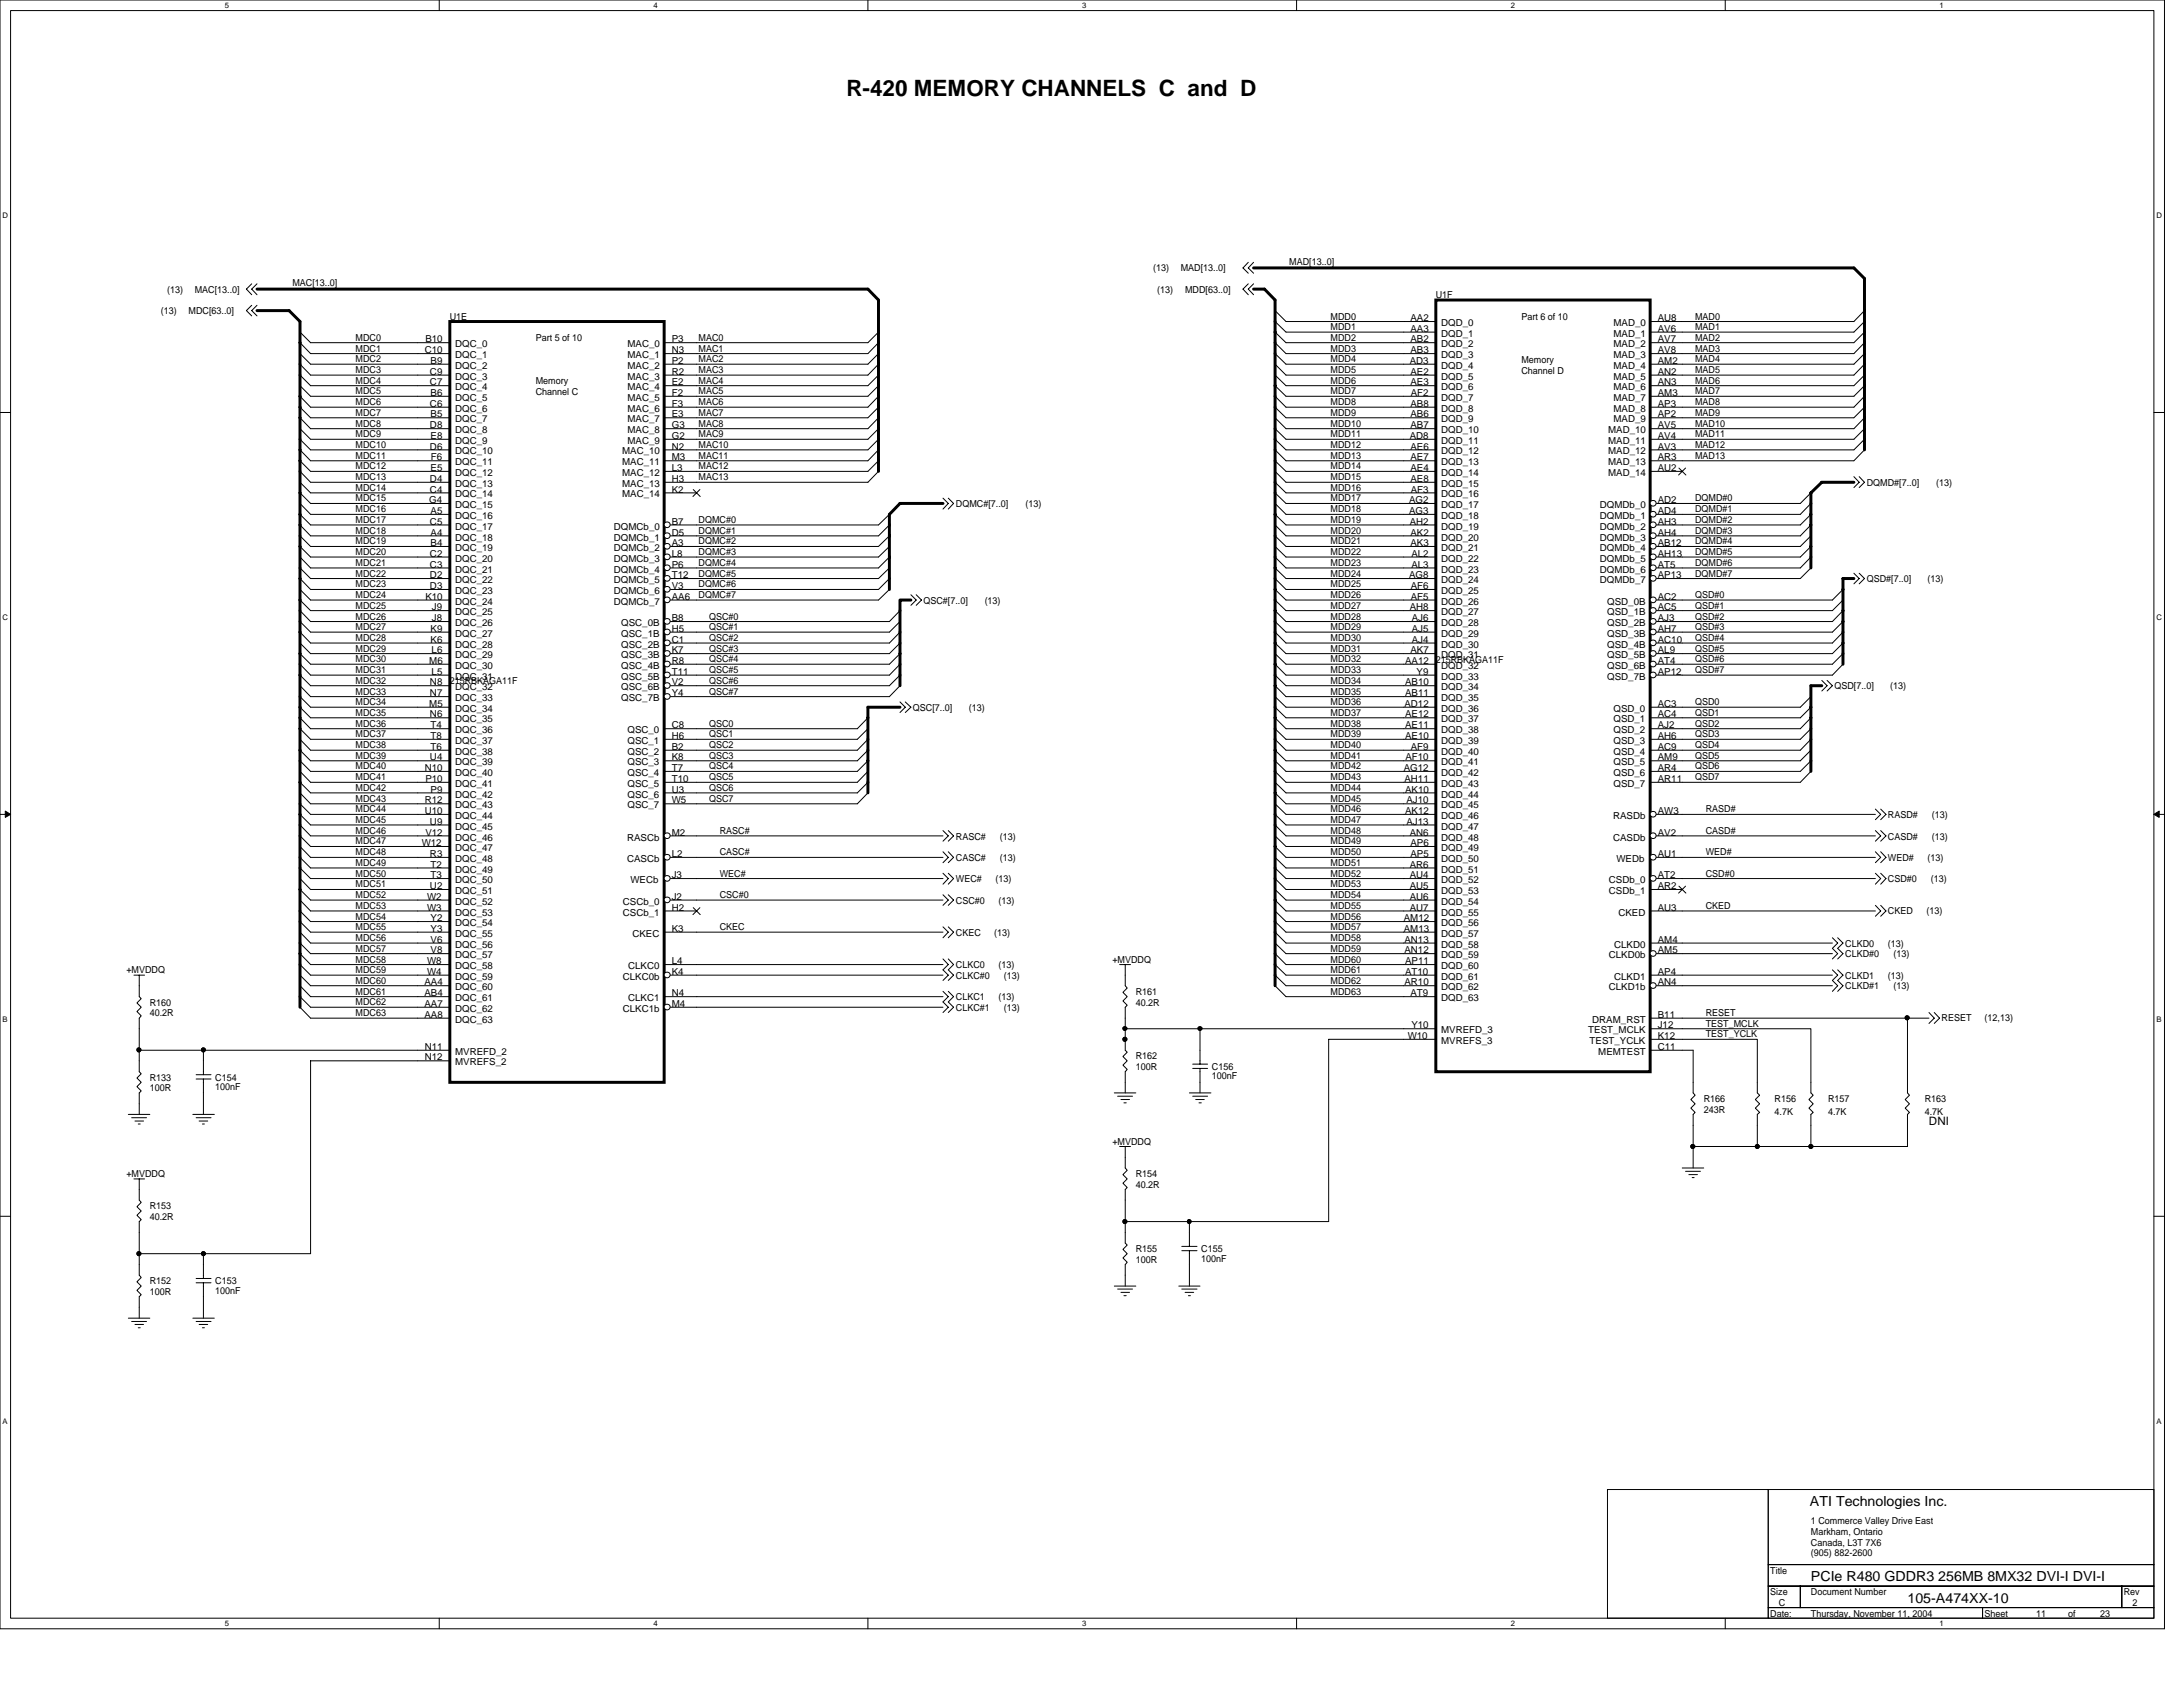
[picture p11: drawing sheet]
<svg xmlns="http://www.w3.org/2000/svg" width="279mm" height="216mm" viewBox="0 0 279 216" stroke-linecap="round" stroke-linejoin="round" font-family="sans-serif">
<defs><g id="words">
<text font-size="2.9" x="108.3" y="12.2">R-420 MEMORY CHANNELS C and D</text>
<g font-size="1.8">
<text x="231.6" y="192.8">ATI Technologies Inc.</text>
<text x="231.8" y="202.4">PCIe R480 GDDR3 256MB 8MX32 DVI-I DVI-I</text>
<text x="244.1" y="205.1">105-A474XX-10</text>
</g>
<text font-size="1.5" x="246.9" y="144">DNI</text>
<g font-size="1.2">
<text x="147.6" y="34.7">(13)</text>
<text x="151.1" y="34.7">MAD[13..0]</text>
<text x="165" y="33.9">MAD[13..0]</text>
<text x="20.6" y="40.2">(13)</text>
<text x="21.4" y="37.5">(13)</text>
<text x="24.1" y="40.2">MDC[63..0]</text>
<text x="24.9" y="37.5">MAC[13..0]</text>
<text x="37.4" y="36.6">MAC[13..0]</text>
<text x="57.6" y="40.9">U1E</text>
<text x="148.1" y="37.5">(13)</text>
<text x="151.7" y="37.5">MDD[63..0]</text>
<text x="170.3" y="40.9">MDD0</text>
<text x="180.5" y="41.1">AA2</text>
<text x="183.8" y="38.1">U1F</text>
<text x="184.4" y="41.7">DQD_0</text>
<text x="194.7" y="40.9">Part 6 of 10</text>
<text x="206.5" y="41.7">MAD_0</text>
<text x="212.2" y="41.1">AU8</text>
<text x="217" y="40.9">MAD0</text>
<text x="45.5" y="43.6">MDC0</text>
<text x="45.5" y="47.8">MDC3</text>
<text x="45.5" y="46.4">MDC2</text>
<text x="45.5" y="45">MDC1</text>
<text x="54.4" y="45.2">C10</text>
<text x="54.4" y="43.8">B10</text>
<text x="55" y="48">C9</text>
<text x="55.1" y="46.6">B9</text>
<text x="58.3" y="44.4">DQC_0</text>
<text x="58.3" y="45.8">DQC_1</text>
<text x="58.3" y="47.2">DQC_2</text>
<text x="68.6" y="43.6">Part 5 of 10</text>
<text x="80.3" y="45.8">MAC_1</text>
<text x="80.3" y="47.2">MAC_2</text>
<text x="80.3" y="44.4">MAC_0</text>
<text x="86" y="45.2">N3</text>
<text x="86" y="46.6">P2</text>
<text x="86" y="48">R2</text>
<text x="86" y="43.8">P3</text>
<text x="89.4" y="46.4">MAC2</text>
<text x="89.4" y="47.8">MAC3</text>
<text x="89.4" y="45">MAC1</text>
<text x="89.4" y="43.6">MAC0</text>
<text x="170.3" y="42.2">MDD1</text>
<text x="170.3" y="43.6">MDD2</text>
<text x="170.3" y="47.8">MDD5</text>
<text x="170.3" y="45">MDD3</text>
<text x="170.3" y="46.4">MDD4</text>
<text x="180.4" y="46.6">AD3</text>
<text x="180.5" y="42.5">AA3</text>
<text x="180.5" y="43.8">AB2</text>
<text x="180.5" y="45.2">AB3</text>
<text x="180.5" y="48">AE2</text>
<text x="184.4" y="43.1">DQD_1</text>
<text x="184.4" y="44.4">DQD_2</text>
<text x="184.4" y="45.8">DQD_3</text>
<text x="184.4" y="47.2">DQD_4</text>
<text x="194.7" y="46.4">Memory</text>
<text x="194.7" y="47.8">Channel D</text>
<text x="206.5" y="43.1">MAD_1</text>
<text x="206.5" y="44.4">MAD_2</text>
<text x="206.5" y="45.8">MAD_3</text>
<text x="206.5" y="47.2">MAD_4</text>
<text x="212.2" y="42.5">AV6</text>
<text x="212.2" y="43.8">AV7</text>
<text x="212.2" y="45.2">AV8</text>
<text x="212.2" y="46.6">AM2</text>
<text x="212.2" y="48">AN2</text>
<text x="217" y="43.6">MAD2</text>
<text x="217" y="45">MAD3</text>
<text x="217" y="46.4">MAD4</text>
<text x="217" y="47.8">MAD5</text>
<text x="217" y="42.2">MAD1</text>
<text x="45.5" y="50.5">MDC5</text>
<text x="45.5" y="49.1">MDC4</text>
<text x="45.5" y="51.9">MDC6</text>
<text x="45.5" y="53.2">MDC7</text>
<text x="55" y="49.3">C7</text>
<text x="55" y="52.1">C6</text>
<text x="55.1" y="50.7">B6</text>
<text x="55.1" y="53.4">B5</text>
<text x="58.3" y="48.6">DQC_3</text>
<text x="58.3" y="50">DQC_4</text>
<text x="58.3" y="51.3">DQC_5</text>
<text x="58.3" y="52.7">DQC_6</text>
<text x="68.6" y="49.1">Memory</text>
<text x="68.6" y="50.6">Channel C</text>
<text x="80.3" y="48.6">MAC_3</text>
<text x="80.3" y="50">MAC_4</text>
<text x="80.3" y="51.3">MAC_5</text>
<text x="80.3" y="52.7">MAC_6</text>
<text x="86" y="49.3">E2</text>
<text x="86" y="50.7">F2</text>
<text x="86" y="52.1">F3</text>
<text x="86" y="53.4">E3</text>
<text x="89.4" y="50.5">MAC5</text>
<text x="89.4" y="51.9">MAC6</text>
<text x="89.4" y="53.2">MAC7</text>
<text x="89.4" y="49.1">MAC4</text>
<text x="170.3" y="49.1">MDD6</text>
<text x="170.3" y="51.9">MDD8</text>
<text x="170.3" y="50.5">MDD7</text>
<text x="170.3" y="53.2">MDD9</text>
<text x="180.5" y="49.3">AE3</text>
<text x="180.5" y="52.1">AB8</text>
<text x="180.5" y="53.4">AB6</text>
<text x="180.6" y="50.7">AF2</text>
<text x="184.4" y="48.6">DQD_5</text>
<text x="184.4" y="50">DQD_6</text>
<text x="184.4" y="51.3">DQD_7</text>
<text x="184.4" y="52.7">DQD_8</text>
<text x="206.5" y="48.6">MAD_5</text>
<text x="206.5" y="50">MAD_6</text>
<text x="206.5" y="51.3">MAD_7</text>
<text x="206.5" y="52.7">MAD_8</text>
<text x="212.2" y="49.3">AN3</text>
<text x="212.2" y="50.7">AM3</text>
<text x="212.2" y="52.1">AP3</text>
<text x="212.2" y="53.4">AP2</text>
<text x="217" y="49.1">MAD6</text>
<text x="217" y="51.9">MAD8</text>
<text x="217" y="50.5">MAD7</text>
<text x="217" y="53.2">MAD9</text>
<text x="45.5" y="54.6">MDC8</text>
<text x="45.5" y="58.7">MDC11</text>
<text x="45.5" y="56">MDC9</text>
<text x="45.5" y="57.3">MDC10</text>
<text x="55" y="54.8">D8</text>
<text x="55" y="57.5">D6</text>
<text x="55.1" y="56.2">E8</text>
<text x="55.2" y="58.9">F6</text>
<text x="58.3" y="54.1">DQC_7</text>
<text x="58.3" y="55.5">DQC_8</text>
<text x="58.3" y="56.8">DQC_9</text>
<text x="58.3" y="58.2">DQC_10</text>
<text x="58.3" y="59.6">DQC_11</text>
<text x="79.6" y="58.2">MAC_10</text>
<text x="79.6" y="59.6">MAC_11</text>
<text x="80.3" y="54.1">MAC_7</text>
<text x="80.3" y="55.5">MAC_8</text>
<text x="80.3" y="56.8">MAC_9</text>
<text x="86" y="54.8">G3</text>
<text x="86" y="56.2">G2</text>
<text x="86" y="57.5">N2</text>
<text x="86" y="58.9">M3</text>
<text x="89.4" y="54.6">MAC8</text>
<text x="89.4" y="56">MAC9</text>
<text x="89.4" y="58.7">MAC11</text>
<text x="89.4" y="57.3">MAC10</text>
<text x="170.3" y="54.6">MDD10</text>
<text x="170.3" y="56">MDD11</text>
<text x="170.3" y="57.3">MDD12</text>
<text x="170.3" y="58.7">MDD13</text>
<text x="180.4" y="56.2">AD8</text>
<text x="180.5" y="54.8">AB7</text>
<text x="180.5" y="57.5">AE6</text>
<text x="180.5" y="58.9">AE7</text>
<text x="184.4" y="54.1">DQD_9</text>
<text x="184.4" y="55.5">DQD_10</text>
<text x="184.4" y="56.8">DQD_11</text>
<text x="184.4" y="58.2">DQD_12</text>
<text x="184.4" y="59.6">DQD_13</text>
<text x="205.8" y="55.5">MAD_10</text>
<text x="205.8" y="56.8">MAD_11</text>
<text x="205.8" y="58.2">MAD_12</text>
<text x="205.8" y="59.6">MAD_13</text>
<text x="206.5" y="54.1">MAD_9</text>
<text x="212.2" y="54.8">AV5</text>
<text x="212.2" y="56.2">AV4</text>
<text x="212.2" y="57.5">AV3</text>
<text x="212.2" y="58.9">AR3</text>
<text x="217" y="57.3">MAD12</text>
<text x="217" y="58.7">MAD13</text>
<text x="217" y="56">MAD11</text>
<text x="217" y="54.6">MAD10</text>
<text x="45.5" y="60.1">MDC12</text>
<text x="45.5" y="62.8">MDC14</text>
<text x="45.5" y="65.6">MDC16</text>
<text x="45.5" y="64.2">MDC15</text>
<text x="45.5" y="61.5">MDC13</text>
<text x="54.9" y="64.4">G4</text>
<text x="55" y="61.7">D4</text>
<text x="55" y="63">C4</text>
<text x="55.1" y="60.3">E5</text>
<text x="55.1" y="65.8">A5</text>
<text x="58.3" y="60.9">DQC_12</text>
<text x="58.3" y="62.3">DQC_13</text>
<text x="58.3" y="63.7">DQC_14</text>
<text x="58.3" y="65">DQC_15</text>
<text x="79.6" y="60.9">MAC_12</text>
<text x="79.6" y="62.3">MAC_13</text>
<text x="79.6" y="63.7">MAC_14</text>
<text x="86" y="60.3">L3</text>
<text x="86" y="61.7">H3</text>
<text x="86" y="63">K2</text>
<text x="89.4" y="61.5">MAC13</text>
<text x="89.4" y="60.1">MAC12</text>
<text x="122.3" y="64.9">DQMC#[7..0]</text>
<text x="131.2" y="64.9">(13)</text>
<text x="170.3" y="62.8">MDD16</text>
<text x="170.3" y="65.6">MDD18</text>
<text x="170.3" y="64.2">MDD17</text>
<text x="170.3" y="61.5">MDD15</text>
<text x="170.3" y="60.1">MDD14</text>
<text x="180.3" y="64.4">AG2</text>
<text x="180.3" y="65.8">AG3</text>
<text x="180.5" y="60.3">AE4</text>
<text x="180.5" y="61.7">AE8</text>
<text x="180.6" y="63">AF3</text>
<text x="184.4" y="60.9">DQD_14</text>
<text x="184.4" y="62.3">DQD_15</text>
<text x="184.4" y="63.7">DQD_16</text>
<text x="184.4" y="65">DQD_17</text>
<text x="204.8" y="65">DQMDb_0</text>
<text x="205.8" y="60.9">MAD_14</text>
<text x="212.2" y="64.4">AD2</text>
<text x="212.2" y="65.8">AD4</text>
<text x="212.2" y="60.3">AU2</text>
<text x="217" y="64.2">DQMD#0</text>
<text x="217" y="65.6">DQMD#1</text>
<text x="238.9" y="62.1">DQMD#[7..0]</text>
<text x="247.8" y="62.1">(13)</text>
<text x="45.5" y="66.9">MDC17</text>
<text x="45.5" y="71">MDC20</text>
<text x="45.5" y="69.7">MDC19</text>
<text x="45.5" y="68.3">MDC18</text>
<text x="55" y="67.1">C5</text>
<text x="55" y="71.2">C2</text>
<text x="55.1" y="68.5">A4</text>
<text x="55.1" y="69.9">B4</text>
<text x="58.3" y="66.4">DQC_16</text>
<text x="58.3" y="67.8">DQC_17</text>
<text x="58.3" y="69.2">DQC_18</text>
<text x="58.3" y="70.5">DQC_19</text>
<text x="58.3" y="71.9">DQC_20</text>
<text x="78.6" y="67.8">DQMCb_0</text>
<text x="78.6" y="69.2">DQMCb_1</text>
<text x="78.6" y="70.5">DQMCb_2</text>
<text x="78.6" y="71.9">DQMCb_3</text>
<text x="86" y="67.1">B7</text>
<text x="86" y="68.5">D5</text>
<text x="86" y="69.9">A3</text>
<text x="86" y="71.2">L8</text>
<text x="89.4" y="71">DQMC#3</text>
<text x="89.4" y="68.3">DQMC#1</text>
<text x="89.4" y="66.9">DQMC#0</text>
<text x="89.4" y="69.7">DQMC#2</text>
<text x="170.3" y="69.7">MDD21</text>
<text x="170.3" y="66.9">MDD19</text>
<text x="170.3" y="71">MDD22</text>
<text x="170.3" y="68.3">MDD20</text>
<text x="180.4" y="67.1">AH2</text>
<text x="180.5" y="68.5">AK2</text>
<text x="180.5" y="69.9">AK3</text>
<text x="180.6" y="71.2">AL2</text>
<text x="184.4" y="66.4">DQD_18</text>
<text x="184.4" y="67.8">DQD_19</text>
<text x="184.4" y="69.2">DQD_20</text>
<text x="184.4" y="70.5">DQD_21</text>
<text x="184.4" y="71.9">DQD_22</text>
<text x="204.8" y="66.4">DQMDb_1</text>
<text x="204.8" y="67.8">DQMDb_2</text>
<text x="204.8" y="69.2">DQMDb_3</text>
<text x="204.8" y="70.5">DQMDb_4</text>
<text x="204.8" y="71.9">DQMDb_5</text>
<text x="212.2" y="67.1">AH3</text>
<text x="212.2" y="68.5">AH4</text>
<text x="212.2" y="69.9">AB12</text>
<text x="212.2" y="71.2">AH13</text>
<text x="217" y="66.9">DQMD#2</text>
<text x="217" y="68.3">DQMD#3</text>
<text x="217" y="71">DQMD#5</text>
<text x="217" y="69.7">DQMD#4</text>
<text x="45.5" y="72.4">MDC21</text>
<text x="45.5" y="73.8">MDC22</text>
<text x="45.5" y="76.5">MDC24</text>
<text x="45.5" y="77.9">MDC25</text>
<text x="45.5" y="75.2">MDC23</text>
<text x="54.4" y="76.8">K10</text>
<text x="55" y="72.6">C3</text>
<text x="55" y="74">D2</text>
<text x="55" y="75.4">D3</text>
<text x="58.3" y="73.3">DQC_21</text>
<text x="58.3" y="74.6">DQC_22</text>
<text x="58.3" y="76">DQC_23</text>
<text x="58.3" y="77.4">DQC_24</text>
<text x="78.6" y="73.3">DQMCb_4</text>
<text x="78.6" y="74.6">DQMCb_5</text>
<text x="78.6" y="76">DQMCb_6</text>
<text x="78.6" y="77.4">DQMCb_7</text>
<text x="86" y="72.6">P6</text>
<text x="86" y="74">T12</text>
<text x="86" y="75.4">V3</text>
<text x="86" y="76.8">AA6</text>
<text x="89.4" y="75.2">DQMC#6</text>
<text x="89.4" y="72.4">DQMC#4</text>
<text x="89.4" y="73.8">DQMC#5</text>
<text x="89.4" y="76.5">DQMC#7</text>
<text x="118.2" y="77.3">QSC#[7..0]</text>
<text x="126" y="77.3">(13)</text>
<text x="170.3" y="75.2">MDD25</text>
<text x="170.3" y="72.4">MDD23</text>
<text x="170.3" y="77.9">MDD27</text>
<text x="170.3" y="76.5">MDD26</text>
<text x="170.3" y="73.8">MDD24</text>
<text x="180.3" y="74">AG8</text>
<text x="180.6" y="75.4">AF6</text>
<text x="180.6" y="76.8">AF5</text>
<text x="180.6" y="72.6">AL3</text>
<text x="184.4" y="73.3">DQD_23</text>
<text x="184.4" y="74.6">DQD_24</text>
<text x="184.4" y="76">DQD_25</text>
<text x="184.4" y="77.4">DQD_26</text>
<text x="204.8" y="73.3">DQMDb_6</text>
<text x="204.8" y="74.6">DQMDb_7</text>
<text x="205.7" y="77.4">QSD_0B</text>
<text x="212.2" y="76.8">AC2</text>
<text x="212.2" y="72.6">AT5</text>
<text x="212.2" y="74">AP13</text>
<text x="217" y="73.8">DQMD#7</text>
<text x="217" y="72.4">DQMD#6</text>
<text x="217" y="76.5">QSD#0</text>
<text x="217" y="77.9">QSD#1</text>
<text x="238.9" y="74.5">QSD#[7..0]</text>
<text x="246.7" y="74.5">(13)</text>
<text x="45.5" y="79.3">MDC26</text>
<text x="45.5" y="83.4">MDC29</text>
<text x="45.5" y="82">MDC28</text>
<text x="45.5" y="80.6">MDC27</text>
<text x="55.1" y="80.9">K9</text>
<text x="55.1" y="82.3">K6</text>
<text x="55.2" y="83.6">L6</text>
<text x="55.3" y="78.1">J9</text>
<text x="55.3" y="79.5">J8</text>
<text x="58.3" y="78.7">DQC_25</text>
<text x="58.3" y="80.1">DQC_26</text>
<text x="58.3" y="81.5">DQC_27</text>
<text x="58.3" y="82.9">DQC_28</text>
<text x="79.5" y="80.1">QSC_0B</text>
<text x="79.5" y="81.5">QSC_1B</text>
<text x="79.5" y="82.9">QSC_2B</text>
<text x="86" y="79.5">B8</text>
<text x="86" y="80.9">H5</text>
<text x="86" y="82.3">C1</text>
<text x="86" y="83.6">K7</text>
<text x="90.8" y="79.3">QSC#0</text>
<text x="90.8" y="80.6">QSC#1</text>
<text x="90.8" y="82">QSC#2</text>
<text x="90.8" y="83.4">QSC#3</text>
<text x="170.3" y="80.6">MDD29</text>
<text x="170.3" y="83.4">MDD31</text>
<text x="170.3" y="82">MDD30</text>
<text x="170.3" y="79.3">MDD28</text>
<text x="180.4" y="78.1">AH8</text>
<text x="180.5" y="83.6">AK7</text>
<text x="180.7" y="79.5">AJ6</text>
<text x="180.7" y="80.9">AJ5</text>
<text x="180.7" y="82.3">AJ4</text>
<text x="184.4" y="78.7">DQD_27</text>
<text x="184.4" y="80.1">DQD_28</text>
<text x="184.4" y="81.5">DQD_29</text>
<text x="184.4" y="82.9">DQD_30</text>
<text x="205.7" y="78.7">QSD_1B</text>
<text x="205.7" y="80.1">QSD_2B</text>
<text x="205.7" y="81.5">QSD_3B</text>
<text x="205.7" y="82.9">QSD_4B</text>
<text x="212.2" y="78.1">AC5</text>
<text x="212.2" y="79.5">AJ3</text>
<text x="212.2" y="80.9">AH7</text>
<text x="212.2" y="82.3">AC10</text>
<text x="212.2" y="83.6">AL9</text>
<text x="217" y="79.3">QSD#2</text>
<text x="217" y="80.6">QSD#3</text>
<text x="217" y="82">QSD#4</text>
<text x="217" y="83.4">QSD#5</text>
<text x="45.5" y="84.8">MDC30</text>
<text x="45.5" y="88.9">MDC33</text>
<text x="45.5" y="86.1">MDC31</text>
<text x="45.5" y="87.5">MDC32</text>
<text x="54.9" y="85">M6</text>
<text x="55" y="87.7">N8</text>
<text x="55" y="89.1">N7</text>
<text x="55.2" y="86.4">L5</text>
<text x="57.6" y="87.5">215RBKAGA11F</text>
<text x="58.3" y="84.2">DQC_29</text>
<text x="58.3" y="85.6">DQC_30</text>
<text x="58.3" y="87">DQC_31</text>
<text x="58.3" y="88.3">DQC_32</text>
<text x="58.3" y="89.7">DQC_33</text>
<text x="79.5" y="84.2">QSC_3B</text>
<text x="79.5" y="85.6">QSC_4B</text>
<text x="79.5" y="87">QSC_5B</text>
<text x="79.5" y="88.3">QSC_6B</text>
<text x="79.5" y="89.7">QSC_7B</text>
<text x="86" y="85">R8</text>
<text x="86" y="86.4">T11</text>
<text x="86" y="87.7">V2</text>
<text x="86" y="89.1">Y4</text>
<text x="90.8" y="84.8">QSC#4</text>
<text x="90.8" y="86.1">QSC#5</text>
<text x="90.8" y="87.5">QSC#6</text>
<text x="90.8" y="88.9">QSC#7</text>
<text x="170.3" y="86.1">MDD33</text>
<text x="170.3" y="87.5">MDD34</text>
<text x="170.3" y="88.9">MDD35</text>
<text x="170.3" y="84.8">MDD32</text>
<text x="179.8" y="85">AA12</text>
<text x="179.8" y="87.7">AB10</text>
<text x="179.8" y="89.1">AB11</text>
<text x="181.3" y="86.4">Y9</text>
<text x="183.8" y="84.8">215RBKAGA11F</text>
<text x="184.4" y="84.2">DQD_31</text>
<text x="184.4" y="85.6">DQD_32</text>
<text x="184.4" y="87">DQD_33</text>
<text x="184.4" y="88.3">DQD_34</text>
<text x="184.4" y="89.7">DQD_35</text>
<text x="205.7" y="84.2">QSD_5B</text>
<text x="205.7" y="85.6">QSD_6B</text>
<text x="205.7" y="87">QSD_7B</text>
<text x="212.2" y="85">AT4</text>
<text x="212.2" y="86.4">AP12</text>
<text x="217" y="84.8">QSD#6</text>
<text x="217" y="86.1">QSD#7</text>
<text x="234.8" y="88.2">QSD[7..0]</text>
<text x="241.9" y="88.2">(13)</text>
<text x="45.5" y="93">MDC36</text>
<text x="45.5" y="91.6">MDC35</text>
<text x="45.5" y="95.8">MDC38</text>
<text x="45.5" y="94.4">MDC37</text>
<text x="45.5" y="90.3">MDC34</text>
<text x="54.9" y="90.5">M5</text>
<text x="55" y="91.8">N6</text>
<text x="55.1" y="93.2">T4</text>
<text x="55.1" y="94.6">T8</text>
<text x="55.1" y="96">T6</text>
<text x="58.3" y="91.1">DQC_34</text>
<text x="58.3" y="92.5">DQC_35</text>
<text x="58.3" y="93.9">DQC_36</text>
<text x="58.3" y="95.2">DQC_37</text>
<text x="80.3" y="93.9">QSC_0</text>
<text x="80.3" y="95.2">QSC_1</text>
<text x="86" y="93.2">C8</text>
<text x="86" y="94.6">H6</text>
<text x="86" y="96">B2</text>
<text x="90.8" y="93">QSC0</text>
<text x="90.8" y="94.4">QSC1</text>
<text x="90.8" y="95.8">QSC2</text>
<text x="116.8" y="91">QSC[7..0]</text>
<text x="124" y="91">(13)</text>
<text x="170.3" y="91.6">MDD37</text>
<text x="170.3" y="93">MDD38</text>
<text x="170.3" y="90.3">MDD36</text>
<text x="170.3" y="94.4">MDD39</text>
<text x="170.3" y="95.8">MDD40</text>
<text x="179.7" y="90.5">AD12</text>
<text x="179.8" y="91.8">AE12</text>
<text x="179.8" y="93.2">AE11</text>
<text x="179.8" y="94.6">AE10</text>
<text x="180.6" y="96">AF9</text>
<text x="184.4" y="91.1">DQD_36</text>
<text x="184.4" y="92.5">DQD_37</text>
<text x="184.4" y="93.9">DQD_38</text>
<text x="184.4" y="95.2">DQD_39</text>
<text x="206.5" y="91.1">QSD_0</text>
<text x="206.5" y="92.5">QSD_1</text>
<text x="206.5" y="93.9">QSD_2</text>
<text x="206.5" y="95.2">QSD_3</text>
<text x="212.2" y="90.5">AC3</text>
<text x="212.2" y="91.8">AC4</text>
<text x="212.2" y="93.2">AJ2</text>
<text x="212.2" y="96">AC9</text>
<text x="212.2" y="94.6">AH6</text>
<text x="217" y="90.3">QSD0</text>
<text x="217" y="91.6">QSD1</text>
<text x="217" y="93">QSD2</text>
<text x="217" y="94.4">QSD3</text>
<text x="217" y="95.8">QSD4</text>
<text x="45.5" y="97.1">MDC39</text>
<text x="45.5" y="99.9">MDC41</text>
<text x="45.5" y="101.2">MDC42</text>
<text x="45.5" y="98.5">MDC40</text>
<text x="54.4" y="98.7">N10</text>
<text x="54.4" y="100.1">P10</text>
<text x="55" y="97.3">U4</text>
<text x="55.1" y="101.4">P9</text>
<text x="58.3" y="96.6">DQC_38</text>
<text x="58.3" y="98">DQC_39</text>
<text x="58.3" y="99.3">DQC_40</text>
<text x="58.3" y="100.7">DQC_41</text>
<text x="80.3" y="96.6">QSC_2</text>
<text x="80.3" y="98">QSC_3</text>
<text x="80.3" y="99.3">QSC_4</text>
<text x="80.3" y="100.7">QSC_5</text>
<text x="86" y="97.3">K8</text>
<text x="86" y="98.7">T7</text>
<text x="86" y="100.1">T10</text>
<text x="86" y="101.4">U3</text>
<text x="90.8" y="97.1">QSC3</text>
<text x="90.8" y="98.5">QSC4</text>
<text x="90.8" y="99.9">QSC5</text>
<text x="90.8" y="101.2">QSC6</text>
<text x="170.3" y="101.2">MDD44</text>
<text x="170.3" y="97.1">MDD41</text>
<text x="170.3" y="99.9">MDD43</text>
<text x="170.3" y="98.5">MDD42</text>
<text x="179.7" y="98.7">AG12</text>
<text x="179.7" y="100.1">AH11</text>
<text x="179.8" y="101.4">AK10</text>
<text x="179.9" y="97.3">AF10</text>
<text x="184.4" y="96.6">DQD_40</text>
<text x="184.4" y="98">DQD_41</text>
<text x="184.4" y="99.3">DQD_42</text>
<text x="184.4" y="100.7">DQD_43</text>
<text x="206.5" y="96.6">QSD_4</text>
<text x="206.5" y="98">QSD_5</text>
<text x="206.5" y="99.3">QSD_6</text>
<text x="206.5" y="100.7">QSD_7</text>
<text x="212.2" y="97.3">AM9</text>
<text x="212.2" y="98.7">AR4</text>
<text x="212.2" y="100.1">AR11</text>
<text x="217" y="97.1">QSD5</text>
<text x="217" y="98.5">QSD6</text>
<text x="217" y="99.9">QSD7</text>
<text x="45.5" y="106.7">MDC46</text>
<text x="45.5" y="102.6">MDC43</text>
<text x="45.5" y="104">MDC44</text>
<text x="45.5" y="105.3">MDC45</text>
<text x="54.4" y="102.8">R12</text>
<text x="54.4" y="104.2">U10</text>
<text x="54.4" y="106.9">V12</text>
<text x="55" y="105.5">U9</text>
<text x="58.3" y="102.1">DQC_42</text>
<text x="58.3" y="103.5">DQC_43</text>
<text x="58.3" y="104.8">DQC_44</text>
<text x="58.3" y="106.2">DQC_45</text>
<text x="58.3" y="107.6">DQC_46</text>
<text x="80.3" y="107.6">RASCb</text>
<text x="80.3" y="102.1">QSC_6</text>
<text x="80.3" y="103.5">QSC_7</text>
<text x="86" y="102.8">W5</text>
<text x="86" y="106.9">M2</text>
<text x="90.8" y="102.6">QSC7</text>
<text x="92.1" y="106.7">RASC#</text>
<text x="122.3" y="107.4">RASC#</text>
<text x="128" y="107.4">(13)</text>
<text x="170.3" y="106.7">MDD48</text>
<text x="170.3" y="104">MDD46</text>
<text x="170.3" y="102.6">MDD45</text>
<text x="170.3" y="105.3">MDD47</text>
<text x="179.8" y="104.2">AK12</text>
<text x="180" y="102.8">AJ10</text>
<text x="180" y="105.5">AJ13</text>
<text x="180.4" y="106.9">AN6</text>
<text x="184.4" y="102.1">DQD_44</text>
<text x="184.4" y="103.5">DQD_45</text>
<text x="184.4" y="104.8">DQD_46</text>
<text x="184.4" y="106.2">DQD_47</text>
<text x="184.4" y="107.6">DQD_48</text>
<text x="206.5" y="104.8">RASDb</text>
<text x="206.5" y="107.6">CASDb</text>
<text x="212.2" y="104.2">AW3</text>
<text x="212.2" y="106.9">AV2</text>
<text x="218.3" y="104">RASD#</text>
<text x="218.3" y="106.7">CASD#</text>
<text x="241.6" y="104.7">RASD#</text>
<text x="241.6" y="107.4">CASD#</text>
<text x="247.3" y="104.7">(13)</text>
<text x="247.3" y="107.4">(13)</text>
<text x="45.5" y="108.1">MDC47</text>
<text x="45.5" y="110.8">MDC49</text>
<text x="45.5" y="112.2">MDC50</text>
<text x="45.5" y="113.6">MDC51</text>
<text x="45.5" y="109.5">MDC48</text>
<text x="54" y="108.3">W12</text>
<text x="55" y="109.7">R3</text>
<text x="55" y="113.8">U2</text>
<text x="55.1" y="111">T2</text>
<text x="55.1" y="112.4">T3</text>
<text x="58.3" y="108.9">DQC_47</text>
<text x="58.3" y="110.3">DQC_48</text>
<text x="58.3" y="111.7">DQC_49</text>
<text x="58.3" y="113">DQC_50</text>
<text x="80.3" y="110.3">CASCb</text>
<text x="80.7" y="113">WECb</text>
<text x="86" y="112.4">J3</text>
<text x="86" y="109.7">L2</text>
<text x="92.1" y="109.5">CASC#</text>
<text x="92.1" y="112.2">WEC#</text>
<text x="122.3" y="110.2">CASC#</text>
<text x="122.3" y="112.9">WEC#</text>
<text x="127.4" y="112.9">(13)</text>
<text x="128" y="110.2">(13)</text>
<text x="170.3" y="109.5">MDD50</text>
<text x="170.3" y="113.6">MDD53</text>
<text x="170.3" y="112.2">MDD52</text>
<text x="170.3" y="108.1">MDD49</text>
<text x="170.3" y="110.8">MDD51</text>
<text x="180.4" y="111">AR6</text>
<text x="180.4" y="112.4">AU4</text>
<text x="180.4" y="113.8">AU5</text>
<text x="180.5" y="108.3">AP6</text>
<text x="180.5" y="109.7">AP5</text>
<text x="184.4" y="108.9">DQD_49</text>
<text x="184.4" y="110.3">DQD_50</text>
<text x="184.4" y="111.7">DQD_51</text>
<text x="184.4" y="113">DQD_52</text>
<text x="205.9" y="113">CSDb_0</text>
<text x="206.9" y="110.3">WEDb</text>
<text x="212.2" y="112.4">AT2</text>
<text x="212.2" y="113.8">AR2</text>
<text x="212.2" y="109.7">AU1</text>
<text x="218.3" y="112.2">CSD#0</text>
<text x="218.3" y="109.5">WED#</text>
<text x="241.6" y="112.9">CSD#0</text>
<text x="241.6" y="110.2">WED#</text>
<text x="246.7" y="110.2">(13)</text>
<text x="247.1" y="112.9">(13)</text>
<text x="45.5" y="119">MDC55</text>
<text x="45.5" y="117.7">MDC54</text>
<text x="45.5" y="116.3">MDC53</text>
<text x="45.5" y="114.9">MDC52</text>
<text x="54.7" y="115.1">W2</text>
<text x="54.7" y="116.5">W3</text>
<text x="55.1" y="117.9">Y2</text>
<text x="55.1" y="119.3">Y3</text>
<text x="58.3" y="114.4">DQC_51</text>
<text x="58.3" y="115.8">DQC_52</text>
<text x="58.3" y="117.2">DQC_53</text>
<text x="58.3" y="118.5">DQC_54</text>
<text x="58.3" y="119.9">DQC_55</text>
<text x="79.7" y="115.8">CSCb_0</text>
<text x="79.7" y="117.2">CSCb_1</text>
<text x="80.9" y="119.9">CKEC</text>
<text x="86" y="119.3">K3</text>
<text x="86" y="115.1">J2</text>
<text x="86" y="116.5">H2</text>
<text x="92.1" y="119">CKEC</text>
<text x="92.1" y="114.9">CSC#0</text>
<text x="122.3" y="119.8">CKEC</text>
<text x="122.3" y="115.7">CSC#0</text>
<text x="127.3" y="119.8">(13)</text>
<text x="127.8" y="115.7">(13)</text>
<text x="170.3" y="119">MDD57</text>
<text x="170.3" y="114.9">MDD54</text>
<text x="170.3" y="116.3">MDD55</text>
<text x="170.3" y="117.7">MDD56</text>
<text x="179.7" y="117.9">AM12</text>
<text x="179.7" y="119.3">AM13</text>
<text x="180.4" y="115.1">AU6</text>
<text x="180.4" y="116.5">AU7</text>
<text x="184.4" y="114.4">DQD_53</text>
<text x="184.4" y="115.8">DQD_54</text>
<text x="184.4" y="117.2">DQD_55</text>
<text x="184.4" y="118.5">DQD_56</text>
<text x="184.4" y="119.9">DQD_57</text>
<text x="205.9" y="114.4">CSDb_1</text>
<text x="207.1" y="117.2">CKED</text>
<text x="212.2" y="116.5">AU3</text>
<text x="218.3" y="116.3">CKED</text>
<text x="241.6" y="117">CKED</text>
<text x="246.6" y="117">(13)</text>
<text x="16.2" y="124.6">+MVDDQ</text>
<text x="45.5" y="121.8">MDC57</text>
<text x="45.5" y="125.9">MDC60</text>
<text x="45.5" y="120.4">MDC56</text>
<text x="45.5" y="124.5">MDC59</text>
<text x="45.5" y="123.2">MDC58</text>
<text x="54.7" y="123.4">W8</text>
<text x="54.7" y="124.8">W4</text>
<text x="55.1" y="120.7">V6</text>
<text x="55.1" y="122">V8</text>
<text x="58.3" y="121.3">DQC_56</text>
<text x="58.3" y="122.6">DQC_57</text>
<text x="58.3" y="124">DQC_58</text>
<text x="58.3" y="125.4">DQC_59</text>
<text x="79.7" y="125.4">CLKC0b</text>
<text x="80.4" y="124">CLKC0</text>
<text x="86" y="123.4">L4</text>
<text x="86" y="124.8">K4</text>
<text x="122.3" y="123.9">CLKC0</text>
<text x="122.3" y="125.3">CLKC#0</text>
<text x="127.8" y="123.9">(13)</text>
<text x="128.5" y="125.3">(13)</text>
<text x="142.4" y="123.2">+MVDDQ</text>
<text x="170.3" y="123.2">MDD60</text>
<text x="170.3" y="120.4">MDD58</text>
<text x="170.3" y="121.8">MDD59</text>
<text x="170.3" y="125.9">MDD62</text>
<text x="170.3" y="124.5">MDD61</text>
<text x="179.7" y="120.7">AN13</text>
<text x="179.7" y="122">AN12</text>
<text x="179.8" y="123.4">AP11</text>
<text x="179.8" y="124.8">AT10</text>
<text x="184.4" y="121.3">DQD_58</text>
<text x="184.4" y="122.6">DQD_59</text>
<text x="184.4" y="124">DQD_60</text>
<text x="184.4" y="125.4">DQD_61</text>
<text x="205.9" y="122.6">CLKD0b</text>
<text x="206.6" y="121.3">CLKD0</text>
<text x="206.6" y="125.4">CLKD1</text>
<text x="212.2" y="122">AM5</text>
<text x="212.2" y="120.7">AM4</text>
<text x="212.2" y="124.8">AP4</text>
<text x="236.2" y="125.3">CLKD1</text>
<text x="236.2" y="122.5">CLKD#0</text>
<text x="236.2" y="121.2">CLKD0</text>
<text x="241.6" y="125.3">(13)</text>
<text x="241.6" y="121.2">(13)</text>
<text x="242.4" y="122.5">(13)</text>
<text x="19.2" y="128.7">R160</text>
<text x="19.2" y="130">40.2R</text>
<text x="45.5" y="127.3">MDC61</text>
<text x="45.5" y="130">MDC63</text>
<text x="45.5" y="128.7">MDC62</text>
<text x="54.3" y="126.1">AA4</text>
<text x="54.3" y="127.5">AB4</text>
<text x="54.3" y="128.9">AA7</text>
<text x="54.3" y="130.3">AA8</text>
<text x="58.3" y="126.7">DQC_60</text>
<text x="58.3" y="128.1">DQC_61</text>
<text x="58.3" y="129.5">DQC_62</text>
<text x="58.3" y="130.9">DQC_63</text>
<text x="79.7" y="129.5">CLKC1b</text>
<text x="80.4" y="128.1">CLKC1</text>
<text x="86" y="127.5">N4</text>
<text x="86" y="128.9">M4</text>
<text x="122.3" y="128">CLKC1</text>
<text x="122.3" y="129.4">CLKC#1</text>
<text x="127.8" y="128">(13)</text>
<text x="128.5" y="129.4">(13)</text>
<text x="145.4" y="127.3">R161</text>
<text x="145.4" y="128.7">40.2R</text>
<text x="170.3" y="127.3">MDD63</text>
<text x="179.7" y="126.1">AR10</text>
<text x="180.5" y="127.5">AT9</text>
<text x="180.6" y="131.6">Y10</text>
<text x="184.4" y="126.7">DQD_62</text>
<text x="184.4" y="128.1">DQD_63</text>
<text x="203.8" y="130.9">DRAM_RST</text>
<text x="205.9" y="126.7">CLKD1b</text>
<text x="212.2" y="126.1">AN4</text>
<text x="212.2" y="130.3">B11</text>
<text x="212.2" y="131.6">J12</text>
<text x="218.3" y="131.4">TEST_MCLK</text>
<text x="218.3" y="130">RESET</text>
<text x="236.2" y="126.6">CLKD#1</text>
<text x="242.4" y="126.6">(13)</text>
<text x="248.5" y="130.7">RESET</text>
<text x="254" y="130.7">(12,13)</text>
<text x="54.4" y="134.4">N11</text>
<text x="54.4" y="135.7">N12</text>
<text x="58.3" y="135">MVREFD_2</text>
<text x="58.3" y="136.4">MVREFS_2</text>
<text x="145.4" y="135.6">R162</text>
<text x="145.4" y="136.9">100R</text>
<text x="155.1" y="136.9">C156</text>
<text x="180.2" y="133">W10</text>
<text x="184.4" y="132.2">MVREFD_3</text>
<text x="184.4" y="133.6">MVREFS_3</text>
<text x="203.3" y="132.2">TEST_MCLK</text>
<text x="203.5" y="133.6">TEST_YCLK</text>
<text x="204.6" y="135">MEMTEST</text>
<text x="212.2" y="133">K12</text>
<text x="212.2" y="134.4">C11</text>
<text x="218.3" y="132.8">TEST_YCLK</text>
<text x="19.2" y="138.3">R133</text>
<text x="19.2" y="139.7">100R</text>
<text x="27.6" y="138.3">C154</text>
<text x="27.6" y="139.5">100nF</text>
<text x="155.1" y="138.1">100nF</text>
<text x="218.1" y="141">R166</text>
<text x="218.1" y="142.4">243R</text>
<text x="227.1" y="141">R156</text>
<text x="227.1" y="142.7">4.7K</text>
<text x="234" y="141">R157</text>
<text x="234" y="142.7">4.7K</text>
<text x="246.3" y="141">R163</text>
<text x="246.3" y="142.7">4.7K</text>
<text x="142.4" y="146.5">+MVDDQ</text>
<text x="16.2" y="150.6">+MVDDQ</text>
<text x="19.2" y="154.7">R153</text>
<text x="145.4" y="150.6">R154</text>
<text x="145.4" y="152">40.2R</text>
<text x="19.2" y="156.1">40.2R</text>
<text x="145.4" y="160.2">R155</text>
<text x="145.4" y="161.6">100R</text>
<text x="153.8" y="160.2">C155</text>
<text x="153.8" y="161.5">100nF</text>
<text x="19.2" y="164.3">R152</text>
<text x="19.2" y="165.7">100R</text>
<text x="27.6" y="164.3">C153</text>
<text x="27.6" y="165.6">100nF</text>
<text x="231.8" y="195.1">1 Commerce Valley Drive East</text>
<text x="231.8" y="196.4">Markham, Ontario</text>
<text x="231.8" y="197.8">Canada, L3T 7X6</text>
<text x="226.6" y="201.4">Title</text>
<text x="231.8" y="199.2">(905) 882-2600</text>
<text x="226.6" y="204.1">Size</text>
<text x="226.6" y="206.9">Date:</text>
<text x="227.7" y="205.5">C</text>
<text x="231.8" y="204.1">Document Number</text>
<text x="231.8" y="206.9">Thursday, November 11, 2004</text>
<text x="254" y="206.9">Sheet</text>
<text x="260.6" y="206.9">11</text>
<text x="264.7" y="206.9">of</text>
<text x="268.8" y="206.9">23</text>
<text x="271.8" y="204.1">Rev</text>
<text x="272.9" y="205.5">2</text>
</g>
<g font-size="1">
<text x="28.8" y="1">5</text>
<text x="83.7" y="1">4</text>
<text x="138.5" y="1">3</text>
<text x="193.4" y="1">2</text>
<text x="248.2" y="1">1</text>
<text x=".3" y="27.9">D</text>
<text x="276" y="27.9">D</text>
<text x=".3" y="79.4">C</text>
<text x="276" y="79.4">C</text>
<text x=".3" y="130.8">B</text>
<text x="276" y="130.8">B</text>
<text x=".3" y="182.2">A</text>
<text x="276" y="182.2">A</text>
<text x="28.8" y="208.1">5</text>
<text x="83.7" y="208.1">4</text>
<text x="138.5" y="208.1">3</text>
<text x="193.4" y="208.1">2</text>
<text x="248.2" y="208.1">1</text>
</g>
</g></defs>
<path d="M0 0h277v208.4h-277zM1.4 1.4h274.3v205.7h-274.3z" fill="none" stroke="#000" stroke-width=".13"/>
<g fill="#fff">
<path d="M28.8 .1h.5v1.1h-.5z"/>
<path d="M28.8 207.2h.5v1.1h-.5z"/>
</g>
<path d="M56.2 0v1.4M56.2 207.1v1.3" fill="none" stroke="#000" stroke-width=".13"/>
<g fill="#fff">
<path d="M83.7 .1h.5v1.1h-.5z"/>
<path d="M83.7 207.2h.5v1.1h-.5z"/>
</g>
<path d="M111.1 0v1.4M111.1 207.1v1.3" fill="none" stroke="#000" stroke-width=".13"/>
<g fill="#fff">
<path d="M138.5 .1h.6v1.1h-.6z"/>
<path d="M138.5 207.2h.6v1.1h-.6z"/>
</g>
<path d="M165.9 0v1.4M165.9 207.1v1.3" fill="none" stroke="#000" stroke-width=".13"/>
<g fill="#fff">
<path d="M193.4 .1h.5v1.1h-.5z"/>
<path d="M193.4 207.2h.5v1.1h-.5z"/>
</g>
<path d="M220.8 0v1.4M220.8 207.1v1.3" fill="none" stroke="#000" stroke-width=".13"/>
<g fill="#fff">
<path d="M248.2 .1h.6v1.1h-.6z"/>
<path d="M248.2 207.2h.6v1.1h-.6z"/>
<path d="M.3 27.1h.8v1.1h-.8z"/>
<path d="M276 27.1h.7v1.1h-.7z"/>
<path d="M.3 78.5h.8v1.1h-.8z"/>
<path d="M276 78.5h.7v1.1h-.7z"/>
</g>
<path d="M0 52.8h1.4M275.7 52.8h1.3" fill="none" stroke="#000" stroke-width=".13"/>
<g fill="#fff">
<path d="M.3 129.9h.7v1.1h-.7z"/>
<path d="M276 129.9h.6v1.1h-.6z"/>
</g>
<path d="M0 104.2h1.4M275.7 104.2h1.3" fill="none" stroke="#000" stroke-width=".13"/>
<path d="M.7 103.8l.7 .4-.7 .4zM275.7 104.2l.7-.4v.8z" fill="#000" stroke="#000" stroke-width=".13"/>
<g fill="#fff">
<path d="M.3 181.4h.7v1.1h-.7z"/>
<path d="M276 181.4h.6v1.1h-.6z"/>
</g>
<g fill="none" stroke="#000" stroke-width=".13">
<path d="M32.2 36.3l-.7 .7 .7 .7M32.2 39.1l-.7 .7 .7 .6M32.9 36.3l-.7 .7 .7 .7M32.9 39.1l-.7 .7 .7 .6M159.8 33.6l-.7 .7 .7 .7M159.8 36.3l-.7 .7 .7 .7M160.4 33.6l-.6 .7 .6 .7M160.4 36.3l-.6 .7 .6 .7M163.2 39.8l1.4 1.3h15.1M238.6 39.8l-1.3 1.3h-22M38.4 57.6l1.4 1.4h17.8M38.4 43.9l1.4 1.4h17.8"/>
<path d="M38.4 56.2l1.4 1.4h17.8M38.4 48l1.4 1.4h17.8M38.4 52.1l1.4 1.4h17.8M38.4 45.3l1.4 1.3h17.8M38.4 59l1.4 1.3h17.8M38.4 53.5l1.4 1.4h17.8M38.4 54.9l1.4 1.3h17.8M38.4 49.4l1.4 1.3h17.8M38.4 46.6l1.4 1.4h17.8M38.4 42.5l1.4 1.4h17.8M38.4 50.7l1.4 1.4h17.8M112.4 52.1l-1.3 1.4h-26.1"/>
<path d="M112.4 57.6l-1.3 1.4h-26.1M112.4 48l-1.3 1.4h-26.1M112.4 45.3l-1.3 1.3h-26.1M112.4 49.4l-1.3 1.3h-26.1M112.4 54.9l-1.3 1.3h-26.1M112.4 46.6l-1.3 1.4h-26.1M112.4 42.5l-1.3 1.4h-21.9M112.4 43.9l-1.3 1.4h-26.1M112.4 59l-1.3 1.3h-21.9M112.4 53.5l-1.3 1.4h-26.1M112.4 50.7l-1.3 1.4h-26.1M112.4 56.2l-1.3 1.4h-26.1"/>
<path d="M163.2 57.6l1.4 1.4h15.1M163.2 49.4l1.4 1.3h15.1M163.2 53.5l1.4 1.4h15.1M163.2 42.5l1.4 1.4h15.1M163.2 45.3l1.4 1.3h15.1M163.2 52.1l1.4 1.4h15.1M163.2 43.9l1.4 1.4h15.1M163.2 54.9l1.4 1.3h15.1M163.2 41.1l1.4 1.4h15.1M163.2 50.7l1.4 1.4h15.1M163.2 56.2l1.4 1.4h15.1M163.2 59l1.4 1.3h15.1"/>
<path d="M163.2 46.6l1.4 1.4h15.1M163.2 48l1.4 1.4h15.1M238.6 48l-1.3 1.4h-22M238.6 45.3l-1.3 1.3h-22M238.6 46.6l-1.3 1.4h-22M238.6 53.5l-1.3 1.4h-22M238.6 56.2l-1.3 1.4h-22M238.6 50.7l-1.3 1.4h-22M238.6 52.1l-1.3 1.4h-22M238.6 49.4l-1.3 1.3h-22M238.6 57.6l-1.3 1.4h-22M238.6 41.1l-1.3 1.4h-22"/>
<path d="M238.6 54.9l-1.3 1.3h-22M238.6 42.5l-1.3 1.4h-22M238.6 43.9l-1.3 1.4h-22M38.4 78.1l1.4 1.4h17.8M38.4 61.7l1.4 1.4h17.8M38.4 69.9l1.4 1.4h17.8M38.4 60.3l1.4 1.4h17.8M38.4 76.8l1.4 1.3h17.8M38.4 64.4l1.4 1.4h17.8M38.4 65.8l1.4 1.4h17.8M38.4 71.3h.1M38.4 75.4l1.4 1.4h17.8"/>
<path d="M38.4 74l1.4 1.4h17.8M38.4 68.6l1.4 1.3h17.8M38.4 79.5l1.4 1.4h17.8M38.4 67.2l1.4 1.4h17.8M38.4 72.7l1.4 1.3h17.8M38.4 63.1l1.4 1.3h17.8M38.4 71.3l1.4 1.4h17.8M112.4 60.3l-1.3 1.4h-21.9M113.8 74l-1.4 1.4h-23.2M113.8 71.3l-1.4 1.4h-23.2M113.8 75.4l-1.4 1.4h-23.2M113.8 67.2l-1.4 1.4h-23.2"/>
<path d="M113.8 68.6l-1.4 1.3h-23.2M113.8 65.8l-1.4 1.4h-23.2M113.8 69.9l-1.4 1.4h-23.2M113.8 72.7l-1.4 1.3h-23.2M115.2 78.1l-1.4 1.4h-24.6M115.2 79.5l-1.4 1.4h-24.6M116.6 76.1l.7 .7-.7 .7M117.3 76.1l.6 .7-.6 .7M120.7 63.8l.7 .6-.7 .8M121.4 63.8l.6 .6-.6 .8M163.2 63.1l1.4 1.3h15.1M163.2 76.8l1.4 1.3h15.1"/>
<path d="M163.2 69.9l1.4 1.4h15.1M163.2 61.7l1.4 1.4h15.1M163.2 65.8l1.4 1.4h15.1M163.2 60.3h.1M163.2 72.7l1.4 1.3h15.1M163.2 78.1l1.4 1.4h15.1M163.2 64.4l1.4 1.4h15.1M163.2 71.3l1.4 1.4h15.1M163.2 67.2l1.4 1.4h15.1M163.2 68.6l1.4 1.3h15.1M163.2 75.4l1.4 1.4h15.1M163.2 74l1.4 1.4h15.1"/>
<path d="M163.2 79.5l1.4 1.4h15.1M163.2 60.3l1.4 1.4h15.1M231.8 68.6l-1.4 1.3h-15.1M231.8 64.4l-1.4 1.4h-15.1M231.8 72.7l-1.4 1.3h-15.1M231.8 69.9l-1.4 1.4h-15.1M231.8 71.3l-1.4 1.4h-15.1M231.8 67.2l-1.4 1.4h-15.1M231.8 65.8l-1.4 1.4h-15.1M231.8 63.1l-1.4 1.3h-15.1M235.9 75.4l-1.4 1.4h-19.2M235.9 76.8l-1.4 1.3h-19.2"/>
<path d="M235.9 78.1l-1.4 1.4h-19.2M235.9 79.5l-1.4 1.4h-19.2M237.3 61l.7 .7-.7 .7M237.3 73.4l.7 .6-.7 .7M238 61l.6 .7-.6 .7M238 73.4l.6 .6-.6 .7M38.4 83.7l1.4 1.3h17.8M38.4 97.4l1.4 1.3h17.8M38.4 89.2l1.4 1.3h17.8M38.4 87.8l1.4 1.4h17.8M38.4 98.7l1.4 1.4h17.8M38.4 94.6l1.4 1.4h17.8"/>
<path d="M38.4 93.3l1.4 1.3h17.8M38.4 82.3l1.4 1.4h17.8M38.4 91.9l1.4 1.4h17.8M38.4 86.4l1.4 1.4h17.8M38.4 90.5l1.4 1.4h17.8M38.4 85l1.4 1.4h17.8M38.4 80.9l1.4 1.4h17.8M38.4 96l1.4 1.4h17.8M111.1 91.9l-1.4 1.4h-20.5M111.1 93.3l-1.4 1.3h-20.5M111.1 94.6l-1.4 1.4h-20.5M111.1 96l-1.4 1.4h-20.5"/>
<path d="M111.1 97.4l-1.4 1.3h-20.5M111.1 98.7l-1.4 1.4h-20.5M115.2 89.8l.7 .7-.7 .7M115.2 80.9l-1.4 1.4h-24.6M115.2 82.3l-1.4 1.4h-24.6M115.2 83.7l-1.4 1.3h-24.6M115.2 85l-1.4 1.4h-24.6M115.2 86.4l-1.4 1.4h-24.6M115.2 87.8l-1.4 1.4h-24.6M115.9 89.8l.7 .7-.7 .7M163.2 93.3l1.4 1.3h15.1M163.2 94.6l1.4 1.4h15.1"/>
<path d="M163.2 96l1.4 1.4h15.1M163.2 90.5l1.4 1.4h15.1M163.2 87.8l1.4 1.4h15.1M163.2 91.9l1.4 1.4h15.1M163.2 86.4l1.4 1.4h15.1M163.2 80.9l1.4 1.4h15.1M163.2 85l1.4 1.4h15.1M163.2 98.7l1.4 1.4h15.1M163.2 83.7l1.4 1.3h15.1M163.2 82.3l1.4 1.4h15.1M163.2 89.2l1.4 1.3h15.1M163.2 97.4l1.4 1.3h15.1"/>
<path d="M231.8 89.2l-1.4 1.3h-15.1M231.8 90.5l-1.4 1.4h-15.1M231.8 91.9l-1.4 1.4h-15.1M231.8 93.3l-1.4 1.3h-15.1M231.8 94.6l-1.4 1.4h-15.1M231.8 96l-1.4 1.4h-15.1M231.8 97.4l-1.4 1.3h-15.1M231.8 98.7l-1.4 1.4h-15.1M233.2 87.1l.6 .7-.6 .6M233.8 87.1l.7 .7-.7 .6M235.9 80.9l-1.4 1.4h-19.2M235.9 82.3l-1.4 1.4h-19.2"/>
<path d="M235.9 83.7l-1.4 1.3h-19.2M235.9 85l-1.4 1.4h-19.2M38.4 102.9l1.4 1.3h17.8M38.4 109.7l1.4 1.4h17.8M38.4 112.4l1.4 1.4h17.8M38.4 116.6l1.4 1.3h17.8M38.4 104.2l1.4 1.4h17.8M38.4 101.5l1.4 1.4h17.8M38.4 111.1l1.4 1.3h17.8M38.4 107l1.4 1.3h17.8M38.4 117.9l1.4 1.4h17.8M38.4 113.8l1.4 1.4h17.8"/>
<path d="M38.4 100.1l1.4 1.4h17.8M38.4 108.3l1.4 1.4h17.8M38.4 105.6l1.4 1.4h17.8M38.4 119.3l1.4 1.4h17.8M38.4 115.2l1.4 1.4h17.8M89.2 112.4h31.5M89.2 109.7h31.5M89.2 107h31.5M89.2 119.3h31.5M89.2 115.2h31.5M111.1 100.1l-1.4 1.4h-20.5M111.1 101.5l-1.4 1.4h-20.5"/>
<path d="M120.7 118.6l.7 .7-.7 .7M120.7 109l.7 .7-.7 .7M120.7 114.5l.7 .7-.7 .7M120.7 111.8l.7 .6-.7 .8M120.7 106.3l.7 .7-.7 .7M121.4 118.6l.6 .7-.6 .7M121.4 109l.6 .7-.6 .7M121.4 114.5l.6 .7-.6 .7M121.4 111.8l.6 .6-.6 .8M121.4 106.3l.6 .7-.6 .7M163.2 116.6l1.4 1.3h15.1M163.2 109.7l1.4 1.4h15.1"/>
<path d="M163.2 111.1l1.4 1.3h15.1M163.2 102.9l1.4 1.3h15.1M163.2 105.6l1.4 1.4h15.1M163.2 112.4l1.4 1.4h15.1M163.2 104.2l1.4 1.4h15.1M163.2 113.8l1.4 1.4h15.1M163.2 108.3l1.4 1.4h15.1M163.2 101.5l1.4 1.4h15.1M163.2 100.1l1.4 1.4h15.1M163.2 119.3l1.4 1.4h15.1M163.2 115.2l1.4 1.4h15.1M163.2 107l1.4 1.3h15.1"/>
<path d="M163.2 117.9l1.4 1.4h15.1M215.3 116.6h24.7M215.3 112.4h24.7M215.3 104.2h24.7M215.3 109.7h24.7M215.3 107h24.7M240 115.9l.7 .7-.7 .7M240 111.8l.7 .6-.7 .8M240 103.5l.7 .7-.7 .7M240 106.3l.7 .7-.7 .7M240 109l.7 .7-.7 .7M240.7 115.9l.7 .7-.7 .7"/>
<path d="M240.7 111.8l.7 .6-.7 .8M240.7 103.5l.7 .7-.7 .7M240.7 106.3l.7 .7-.7 .7M240.7 109l.7 .7-.7 .7M17.1 124.8h1.4M17.8 134.4h35.7M17.8 124.8v1.4M17.8 131.7v4.1M25.1 138.1h1.9M25.1 137.5h1.9M26 134.4v3.1M26 138.1v4.5"/>
<path d="M38.4 122l1.4 1.4h17.8M38.4 123.4l1.4 1.4h17.8M38.4 124.8l1.4 1.4h17.8M38.4 127.6l1.4 1.3h17.8M38.4 128.9l1.4 1.4h17.8M38.4 120.7l1.4 1.3h17.8M38.4 126.2l1.4 1.4h17.8M53.5 135.8h-13.7v24.6h-22M89.2 124.8h31.5M89.2 127.6h31.5M89.2 123.4h31.5M89.2 128.9h31.5"/>
<path d="M120.7 126.9l.7 .7-.7 .6 .7 .7-.7 .7M120.7 122.7l.7 .7-.7 .7 .7 .7-.7 .7M121.4 126.9l.6 .7-.6 .6 .6 .7-.6 .7M121.4 122.7l.6 .7-.6 .7 .6 .7-.6 .7M142.6 139.9h2.8M143.3 123.4h1.4M144 123.4v2.8l.3 .2-.6 .6 .6 .6-.6 .5 .6 .6-.3 .2v5.5l.3 .3-.6 .5 .6 .6-.6 .5 .6 .6-.3 .3v2.7M144 131.7h35.7M152.2 139.9h2.8M153.6 131.7v2.7M153.6 138.5v1.4M163.2 124.8l1.4 1.4h15.1"/>
<path d="M163.2 120.7l1.4 1.3h15.1M163.2 126.2l1.4 1.4h15.1M163.2 122l1.4 1.4h15.1M163.2 123.4l1.4 1.4h15.1M179.7 133h-9.6v23.3h-26.1M215.3 133h9.6v6.9l.3 .3-.5 .5 .5 .6-.5 .5 .5 .6-.3 .2v4.1M215.3 131.7h16.5v6.8M215.3 134.4h1.4v5.5l.3 .3-.6 .5 .6 .6-.6 .5 .6 .6-.3 .2v6.9M215.3 130.3h31.6M215.3 124.8h19.2M215.3 126.2h19.2M215.3 120.7h19.2"/>
<path d="M215.3 122h19.2M234.5 124.1l.7 .7-.7 .7 .7 .7-.7 .7M234.5 120l.7 .7-.7 .7 .7 .6-.7 .7M235.2 124.1l.7 .7-.7 .7 .7 .7-.7 .7M235.2 120l.7 .7-.7 .7 .7 .6-.7 .7M244.1 130.3v8.2M246.9 129.6l.7 .7-.7 .7M247.6 129.6l.6 .7-.6 .7M0 155.7h1.4M16.4 142.6h2.8M16.8 143h2M17.1 150.9h1.4"/>
<path d="M17.3 143.5h1.1M17.7 143.8h.2M17.8 150.9v2.7l.3 .3-.6 .5 .6 .6-.6 .5 .6 .6-.3 .2v6.9l.3 .3-.6 .5 .6 .6-.6 .5 .6 .6-.3 .2v2.8M17.8 141.3v1.3M24.7 142.6h2.7M25.1 143h1.9M25.5 143.5h1.1M25.9 143.8h.3M143 140.3h1.9M143.3 146.7h1.4M143.5 140.7h1.1M143.8 141.1h.3"/>
<path d="M144 146.7v2.8l.3 .3-.6 .5 .6 .6-.6 .5 .6 .6-.3 .2v5.5M152.2 156.3v1.4M152.7 140.3h1.9M153 140.7h1.1M153.5 141.1h.3M215.3 149.5h2.8M215.7 149.9h1.9M216.2 150.3h1.1M216.6 150.7h.2M231.8 144v2.7M244.1 144v2.7h-27.4M275.7 155.7h1.3"/>
<path d="M16.4 168.7h2.8M16.8 169.1h2M17.3 169.5h1.1M17.7 169.9h.2M24.7 168.7h2.7M25.1 169.1h1.9M25.1 164.2h1.9M25.1 163.6h1.9M25.5 169.5h1.1M25.9 169.9h.3M26 160.4v3.2M26 164.2v4.5"/>
<path d="M142.6 164.6h2.8M143 165h1.9M143.5 165.4h1.1M143.8 165.8h.3M144 163.2v1.4M150.9 164.6h2.7M151.3 165h1.9M151.7 165.4h1.1M152.1 165.8h.3M152.2 161.8v2.8M205.7 190.6h20.6v16.5h-20.6zM226.3 190.6h49.4v9.6h-49.4z"/>
<path d="M226.3 205.7h27.4v1.4h-27.4zM226.3 200.2h49.4v2.8h-49.4zM226.3 203h4.1v2.7h-4.1zM230.4 203h41.2v2.7h-41.2zM253.7 205.7h22v1.4h-22zM271.6 203h4.1v2.7h-4.1z"/>
</g>
<g fill="#000" stroke="#000" stroke-width=".13">
<path d="M152 156.1h.2l.2 .1v.3l-.2 .1-.2-.1z" fill-rule="evenodd"/>
<circle cx="17.8" cy="134.4" r=".26"/>
<circle cx="26" cy="134.4" r=".26"/>
<circle cx="144" cy="133" r=".26"/>
<circle cx="144" cy="131.6" r=".25"/>
<circle cx="153.6" cy="131.6" r=".25"/>
<circle cx="244.1" cy="130.3" r=".26"/>
<circle cx="144" cy="156.3" r=".26"/>
<circle cx="216.7" cy="146.7" r=".26"/>
<circle cx="224.9" cy="146.7" r=".26"/>
<circle cx="231.8" cy="146.7" r=".26"/>
<circle cx="17.8" cy="160.4" r=".26"/>
<circle cx="26" cy="160.4" r=".26"/>
</g>
<path d="M32.9 37h78.2l1.3 1.4v21.9M32.9 39.8h4.1l1.4 1.3v87.8M160.4 34.3h76.9l1.3 1.3v22M160.4 37h1.4l1.4 1.4v87.8M57.6 41.1h27.4v97.4h-27.4zM116.6 76.8h-1.4v11M120.7 64.4h-5.5l-1.4 1.4v9.6M237.3 61.7h-4.1l-1.4 1.4v9.6M237.3 74h-1.4v11M115.2 90.5h-4.1v11M233.2 87.8h-1.4v10.9" fill="none" stroke="#000" stroke-width=".38"/>
<circle cx="85.4" cy="67.2" r=".37" fill="#fff" stroke="#000" stroke-width=".13"/>
<path d="M85.8 67.2h3.4" fill="none" stroke="#000" stroke-width=".13"/>
<circle cx="85.4" cy="68.6" r=".37" fill="#fff" stroke="#000" stroke-width=".13"/>
<path d="M85.8 68.6h3.4" fill="none" stroke="#000" stroke-width=".13"/>
<circle cx="85.4" cy="69.9" r=".37" fill="#fff" stroke="#000" stroke-width=".13"/>
<path d="M85.8 69.9h3.4" fill="none" stroke="#000" stroke-width=".13"/>
<circle cx="85.4" cy="71.3" r=".37" fill="#fff" stroke="#000" stroke-width=".13"/>
<path d="M85.8 71.3h3.4" fill="none" stroke="#000" stroke-width=".13"/>
<circle cx="85.4" cy="72.7" r=".37" fill="#fff" stroke="#000" stroke-width=".13"/>
<path d="M85.8 72.7h3.4" fill="none" stroke="#000" stroke-width=".13"/>
<circle cx="85.4" cy="74" r=".37" fill="#fff" stroke="#000" stroke-width=".13"/>
<path d="M85.8 74h3.4" fill="none" stroke="#000" stroke-width=".13"/>
<circle cx="85.4" cy="75.4" r=".37" fill="#fff" stroke="#000" stroke-width=".13"/>
<path d="M85.8 75.4h3.4" fill="none" stroke="#000" stroke-width=".13"/>
<circle cx="85.4" cy="76.8" r=".37" fill="#fff" stroke="#000" stroke-width=".13"/>
<path d="M85.8 76.8h3.4" fill="none" stroke="#000" stroke-width=".13"/>
<circle cx="85.4" cy="106.9" r=".37" fill="#fff" stroke="#000" stroke-width=".13"/>
<path d="M85.8 107h3.4" fill="none" stroke="#000" stroke-width=".13"/>
<circle cx="85.4" cy="109.7" r=".37" fill="#fff" stroke="#000" stroke-width=".13"/>
<path d="M85.8 109.7h3.4" fill="none" stroke="#000" stroke-width=".13"/>
<circle cx="85.4" cy="112.4" r=".37" fill="#fff" stroke="#000" stroke-width=".13"/>
<path d="M85.8 112.4h3.4" fill="none" stroke="#000" stroke-width=".13"/>
<circle cx="85.4" cy="115.2" r=".37" fill="#fff" stroke="#000" stroke-width=".13"/>
<path d="M85 119.3h4.2M85.8 115.2h3.4M85 123.4h4.2M85 127.6h4.2" fill="none" stroke="#000" stroke-width=".13"/>
<circle cx="85.4" cy="128.9" r=".37" fill="#fff" stroke="#000" stroke-width=".13"/>
<path d="M85 60.3h4.2M85 61.7h4.2M85.8 128.9h3.4" fill="none" stroke="#000" stroke-width=".13"/>
<circle cx="85.4" cy="79.5" r=".37" fill="#fff" stroke="#000" stroke-width=".13"/>
<path d="M85.8 79.5h3.4M85 93.3h4.2" fill="none" stroke="#000" stroke-width=".13"/>
<circle cx="85.4" cy="80.9" r=".37" fill="#fff" stroke="#000" stroke-width=".13"/>
<path d="M85 94.6h4.2M85.8 80.9h3.4" fill="none" stroke="#000" stroke-width=".13"/>
<circle cx="85.4" cy="82.3" r=".37" fill="#fff" stroke="#000" stroke-width=".13"/>
<path d="M85 96h4.2M85.8 82.3h3.4" fill="none" stroke="#000" stroke-width=".13"/>
<circle cx="85.4" cy="83.6" r=".37" fill="#fff" stroke="#000" stroke-width=".13"/>
<path d="M85 97.4h4.2M85.8 83.7h3.4" fill="none" stroke="#000" stroke-width=".13"/>
<circle cx="85.4" cy="124.8" r=".37" fill="#fff" stroke="#000" stroke-width=".13"/>
<path d="M85 43.9h4.2M85.8 124.8h3.4" fill="none" stroke="#000" stroke-width=".13"/>
<circle cx="85.4" cy="85" r=".37" fill="#fff" stroke="#000" stroke-width=".13"/>
<path d="M85 98.7h4.2M85.8 85h3.4" fill="none" stroke="#000" stroke-width=".13"/>
<circle cx="85.4" cy="86.4" r=".37" fill="#fff" stroke="#000" stroke-width=".13"/>
<path d="M85.8 86.4h3.4M85 100.1h4.2" fill="none" stroke="#000" stroke-width=".13"/>
<circle cx="85.4" cy="87.7" r=".37" fill="#fff" stroke="#000" stroke-width=".13"/>
<path d="M85.8 87.8h3.4M85 101.5h4.2" fill="none" stroke="#000" stroke-width=".13"/>
<circle cx="85.4" cy="89.1" r=".37" fill="#fff" stroke="#000" stroke-width=".13"/>
<g fill="none" stroke="#000" stroke-width=".13">
<path d="M179.7 41.1h4.1M179.7 42.5h4.1M179.7 43.9h4.1M179.7 45.3h4.1M179.7 46.6h4.1M179.7 48h4.1M179.7 49.4h4.1M179.7 50.7h4.1M179.7 52.1h4.1M179.7 53.5h4.1M179.7 54.9h4.1M179.7 56.2h4.1"/>
<path d="M179.7 57.6h4.1M179.7 59h4.1M211.2 42.5h4.1M211.2 43.9h4.1M211.2 45.3h4.1M211.2 46.6h4.1M211.2 48h4.1M211.2 49.4h4.1M211.2 50.7h4.1M211.2 52.1h4.1M211.2 53.5h4.1M211.2 54.9h4.1"/>
<path d="M211.2 56.2h4.1M85 63.1h4.2M88.7 62.7l.9 .8M89.6 62.7l-.9 .8M179.7 63.1h4.1M179.7 60.3h4.1M179.7 61.7h4.1M179.7 64.4h4.1M179.7 65.8h4.1M179.7 67.2h4.1M179.7 68.6h4.1M179.7 69.9h4.1"/>
<path d="M179.7 71.3h4.1M179.7 72.7h4.1M179.7 74h4.1M179.7 75.4h4.1M179.7 76.8h4.1M179.7 78.1h4.1M179.7 79.5h4.1M85.8 89.2h3.4M179.7 89.2h4.1M179.7 80.9h4.1M179.7 82.3h4.1M179.7 83.7h4.1"/>
<path d="M179.7 85h4.1M179.7 86.4h4.1M179.7 87.8h4.1M179.7 90.5h4.1M179.7 91.9h4.1M179.7 93.3h4.1M179.7 94.6h4.1M179.7 96h4.1M179.7 97.4h4.1M179.7 98.7h4.1M85 102.9h4.2M85 116.6h4.2"/>
<path d="M88.7 116.2l.9 .9M89.6 116.2l-.9 .9M179.7 102.9h4.1M179.7 116.6h4.1M179.7 100.1h4.1M179.7 101.5h4.1M179.7 104.2h4.1M179.7 105.6h4.1M179.7 107h4.1M179.7 108.3h4.1M179.7 109.7h4.1M179.7 111.1h4.1"/>
<path d="M179.7 112.4h4.1M179.7 113.8h4.1M179.7 115.2h4.1M179.7 117.9h4.1M179.7 119.3h4.1M53.5 134.4h4.1M53.5 135.8h4.1M152.7 136.7h1.9M152.7 136.2h1.9M153.6 134.4v1.8M153.6 136.7v1.8M179.7 120.7h4.1"/>
<path d="M179.7 122h4.1M179.7 123.4h4.1M179.7 124.8h4.1M179.7 126.2h4.1M179.7 127.6h4.1M244.1 138.5v1.4l.3 .3-.6 .5 .6 .6-.6 .5 .6 .6-.3 .2v1.4"/>
</g>
<path d="M183.8 38.4h27.4v98.8h-27.4z" fill="none" stroke="#000" stroke-width=".38"/>
<circle cx="211.6" cy="64.4" r=".37" fill="#fff" stroke="#000" stroke-width=".13"/>
<path d="M212 64.4h3.3" fill="none" stroke="#000" stroke-width=".13"/>
<circle cx="211.6" cy="65.8" r=".37" fill="#fff" stroke="#000" stroke-width=".13"/>
<path d="M212 65.8h3.3" fill="none" stroke="#000" stroke-width=".13"/>
<circle cx="211.6" cy="67.2" r=".37" fill="#fff" stroke="#000" stroke-width=".13"/>
<path d="M212 67.2h3.3" fill="none" stroke="#000" stroke-width=".13"/>
<circle cx="211.6" cy="68.6" r=".37" fill="#fff" stroke="#000" stroke-width=".13"/>
<path d="M212 68.6h3.3" fill="none" stroke="#000" stroke-width=".13"/>
<circle cx="211.6" cy="69.9" r=".37" fill="#fff" stroke="#000" stroke-width=".13"/>
<path d="M212 69.9h3.3" fill="none" stroke="#000" stroke-width=".13"/>
<circle cx="211.6" cy="71.3" r=".37" fill="#fff" stroke="#000" stroke-width=".13"/>
<path d="M212 71.3h3.3" fill="none" stroke="#000" stroke-width=".13"/>
<circle cx="211.6" cy="72.7" r=".37" fill="#fff" stroke="#000" stroke-width=".13"/>
<path d="M212 72.7h3.3" fill="none" stroke="#000" stroke-width=".13"/>
<circle cx="211.6" cy="74" r=".37" fill="#fff" stroke="#000" stroke-width=".13"/>
<path d="M212 74h3.3" fill="none" stroke="#000" stroke-width=".13"/>
<circle cx="211.6" cy="104.2" r=".37" fill="#fff" stroke="#000" stroke-width=".13"/>
<path d="M212 104.2h3.3" fill="none" stroke="#000" stroke-width=".13"/>
<circle cx="211.6" cy="106.9" r=".37" fill="#fff" stroke="#000" stroke-width=".13"/>
<path d="M212 107h3.3" fill="none" stroke="#000" stroke-width=".13"/>
<circle cx="211.6" cy="109.7" r=".37" fill="#fff" stroke="#000" stroke-width=".13"/>
<path d="M212 109.7h3.3" fill="none" stroke="#000" stroke-width=".13"/>
<circle cx="211.6" cy="112.4" r=".37" fill="#fff" stroke="#000" stroke-width=".13"/>
<path d="M211.2 116.6h4.1M212 112.4h3.3M211.2 120.7h4.1M211.2 124.8h4.1" fill="none" stroke="#000" stroke-width=".13"/>
<circle cx="211.6" cy="126.1" r=".37" fill="#fff" stroke="#000" stroke-width=".13"/>
<path d="M211.2 57.6h4.1M211.2 59h4.1M212 126.2h3.3" fill="none" stroke="#000" stroke-width=".13"/>
<circle cx="211.6" cy="76.8" r=".37" fill="#fff" stroke="#000" stroke-width=".13"/>
<path d="M212 76.8h3.3M211.2 90.5h4.1" fill="none" stroke="#000" stroke-width=".13"/>
<circle cx="211.6" cy="78.1" r=".37" fill="#fff" stroke="#000" stroke-width=".13"/>
<path d="M212 78.1h3.3M211.2 91.9h4.1" fill="none" stroke="#000" stroke-width=".13"/>
<circle cx="211.6" cy="79.5" r=".37" fill="#fff" stroke="#000" stroke-width=".13"/>
<path d="M212 79.5h3.3M211.2 93.3h4.1" fill="none" stroke="#000" stroke-width=".13"/>
<circle cx="211.6" cy="80.9" r=".37" fill="#fff" stroke="#000" stroke-width=".13"/>
<path d="M212 80.9h3.3" fill="none" stroke="#000" stroke-width=".13"/>
<circle cx="211.6" cy="122" r=".37" fill="#fff" stroke="#000" stroke-width=".13"/>
<path d="M211.2 41.1h4.1M212 122h3.3" fill="none" stroke="#000" stroke-width=".13"/>
<circle cx="211.6" cy="82.3" r=".37" fill="#fff" stroke="#000" stroke-width=".13"/>
<path d="M211.2 96h4.1M212 82.3h3.3" fill="none" stroke="#000" stroke-width=".13"/>
<circle cx="211.6" cy="83.6" r=".37" fill="#fff" stroke="#000" stroke-width=".13"/>
<path d="M211.2 97.4h4.1M212 83.7h3.3" fill="none" stroke="#000" stroke-width=".13"/>
<circle cx="211.6" cy="85" r=".37" fill="#fff" stroke="#000" stroke-width=".13"/>
<path d="M211.2 98.7h4.1M212 85h3.3" fill="none" stroke="#000" stroke-width=".13"/>
<circle cx="211.6" cy="86.4" r=".37" fill="#fff" stroke="#000" stroke-width=".13"/>
<g fill="none" stroke="#000" stroke-width=".13">
<path d="M214.9 59.9l.9 .9M215.7 59.9l-.9 .9M211.2 60.3h4.1M211.2 94.6h4.1M212 86.4h3.3M211.2 100.1h4.1M211.2 113.8h4.1M214.9 113.4l.9 .9M215.7 113.4l-.9 .9M17.8 126.2v1.4l.3 .2-.6 .6 .6 .5-.6 .6 .6 .5-.3 .3v1.4M17.8 135.8v1.4l.3 .2-.6 .6 .6 .5-.6 .6 .6 .5-.3 .3v1.4M179.7 131.7h4.1"/>
<path d="M179.7 133h4.1M211.2 131.7h4.1M211.2 133h4.1M211.2 134.4h4.1M211.2 130.3h4.1M231.8 138.5v1.4l.3 .3-.6 .5 .6 .6-.6 .5 .6 .6-.3 .2v1.4M144 157.7v1.4l.3 .2-.6 .6 .6 .5-.6 .6 .6 .5-.3 .3v1.4M151.3 159.5h1.9M152.2 157.7v1.8M151.3 160.1h1.9M152.2 160.1v1.7"/>
</g>
<g fill="#000" stroke="#000" stroke-width=".13">
<path d="M152 156.1h.2l.2 .1v.3l-.2 .1-.2-.1z" fill-rule="evenodd"/>
<circle cx="17.8" cy="134.4" r=".26"/>
<circle cx="26" cy="134.4" r=".26"/>
<circle cx="144" cy="133" r=".26"/>
<circle cx="144" cy="131.6" r=".25"/>
<circle cx="153.6" cy="131.6" r=".25"/>
<circle cx="244.1" cy="130.3" r=".26"/>
<circle cx="144" cy="156.3" r=".26"/>
<circle cx="216.7" cy="146.7" r=".26"/>
<circle cx="224.9" cy="146.7" r=".26"/>
<circle cx="231.8" cy="146.7" r=".26"/>
<circle cx="17.8" cy="160.4" r=".26"/>
<circle cx="26" cy="160.4" r=".26"/>
</g>
<use href="#words"/>
</svg>
